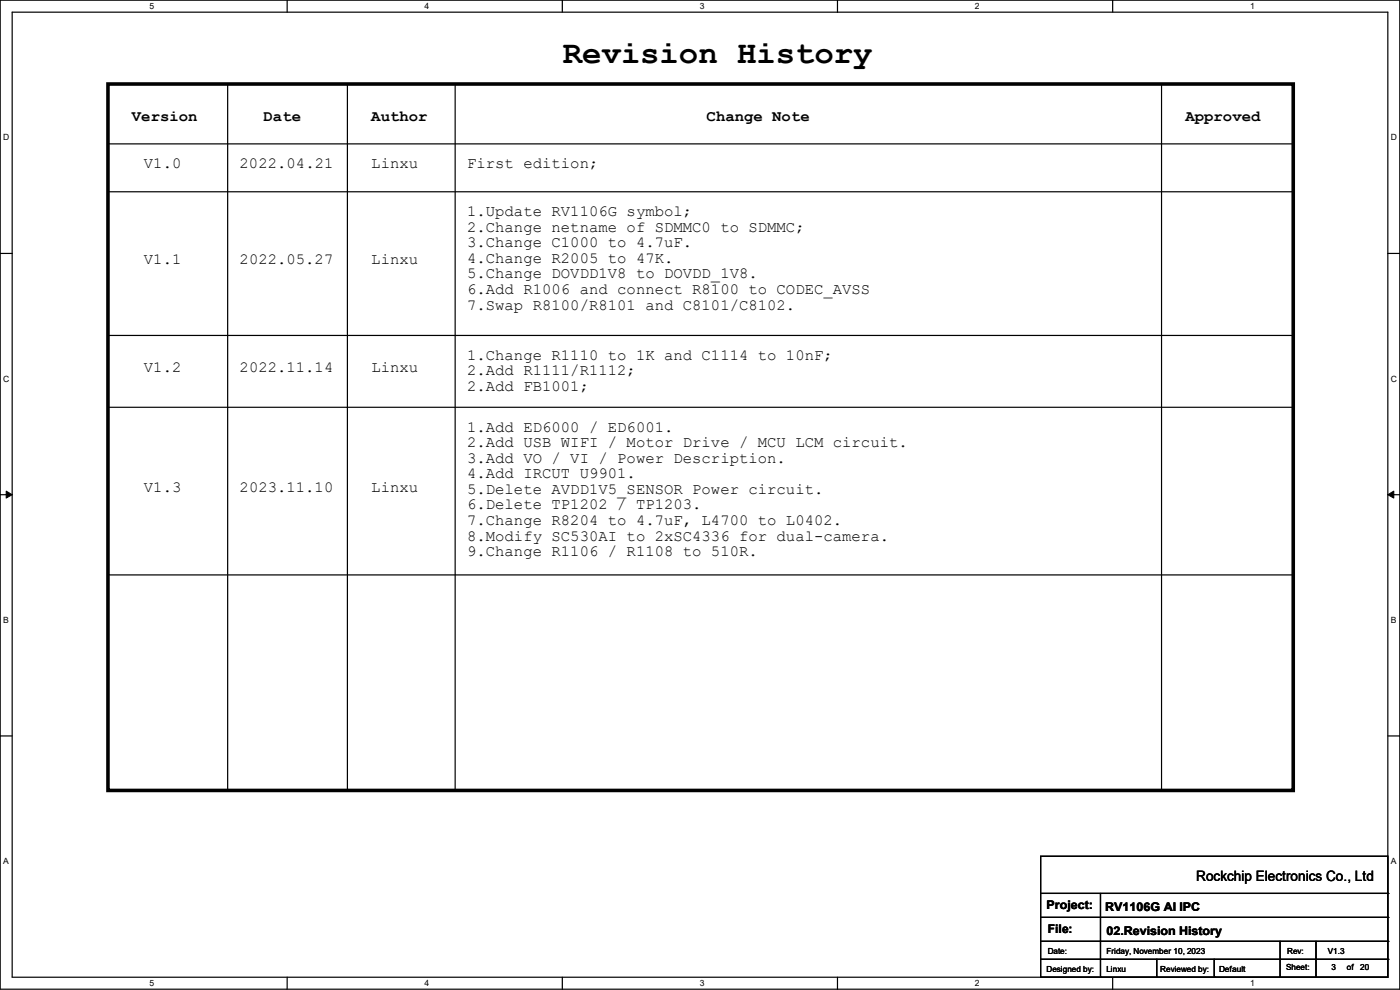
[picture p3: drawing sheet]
<svg xmlns="http://www.w3.org/2000/svg" width="297mm" height="210mm" viewBox="0 0 297 210" stroke-linecap="round" stroke-linejoin="round" font-family="sans-serif">
<defs><g id="words">
<text font-size="6.9" x="119.4" y="13.3">Revision History</text>
<g font-size="3.3">
<text x="28" y="25.6">Version</text>
<text x="55.9" y="25.6">Date</text>
<text x="78.8" y="25.6">Author</text>
<text x="149.9" y="25.6">Change Note</text>
<text x="251.5" y="25.6">Approved</text>
<text x="30.5" y="35.7">V1.0</text>
<text x="50.8" y="35.7">2022.04.21</text>
<text x="78.8" y="35.7">Linxu</text>
<text x="99.1" y="35.7">First edition;</text>
<text x="99.1" y="45.8">1.Update RV1106G symbol;</text>
<text x="99.1" y="49.1">2.Change netname of SDMMC0 to SDMMC;</text>
<text x="99.1" y="52.5">3.Change C1000 to 4.7uF.</text>
<text x="30.5" y="56">V1.1</text>
<text x="50.8" y="56">2022.05.27</text>
<text x="78.8" y="56">Linxu</text>
<text x="99.1" y="55.8">4.Change R2005 to 47K.</text>
<text x="99.1" y="59.1">5.Change DOVDD1V8 to DOVDD_1V8.</text>
<text x="99.1" y="62.4">6.Add R1006 and connect R8100 to CODEC_AVSS</text>
<text x="99.1" y="65.7">7.Swap R8100/R8101 and C8101/C8102.</text>
<text x="99.1" y="76.3">1.Change R1110 to 1K and C1114 to 10nF;</text>
<text x="30.5" y="78.9">V1.2</text>
<text x="50.8" y="78.9">2022.11.14</text>
<text x="78.8" y="78.9">Linxu</text>
<text x="99.1" y="79.6">2.Add R1111/R1112;</text>
<text x="99.1" y="82.9">2.Add FB1001;</text>
<text x="99.1" y="91.6">1.Add ED6000 / ED6001.</text>
<text x="99.1" y="94.9">2.Add USB WIFI / Motor Drive / MCU LCM circuit.</text>
<text x="99.1" y="98.2">3.Add VO / VI / Power Description.</text>
<text x="99.1" y="101.5">4.Add IRCUT U9901.</text>
<text x="30.5" y="104.3">V1.3</text>
<text x="50.8" y="104.3">2023.11.10</text>
<text x="78.8" y="104.3">Linxu</text>
<text x="99.1" y="104.8">5.Delete AVDD1V5_SENSOR Power circuit.</text>
<text x="99.1" y="108.1">6.Delete TP1202 / TP1203.</text>
<text x="99.1" y="111.4">7.Change R8204 to 4.7uF, L4700 to L0402.</text>
<text x="99.1" y="114.7">8.Modify SC530AI to 2xSC4336 for dual-camera.</text>
<text x="99.1" y="118">9.Change R1106 / R1108 to 510R.</text>
</g>
<text font-size="3" x="253.8" y="186.9">Rockchip Electronics Co., Ltd</text>
<g font-size="2.5">
<text x="222" y="192.9">Project:</text>
<text x="222.3" y="198">File:</text>
<text x="234.5" y="193.2">RV1106G AI IPC</text>
<text x="234.7" y="198.2">02.Revision History</text>
</g>
<g font-size="1.8">
<text x="31.7" y="1.9">5</text>
<text x="90.1" y="1.9">4</text>
<text x="148.5" y="1.9">3</text>
<text x="206.8" y="1.9">2</text>
<text x="265.2" y="1.9">1</text>
<text x=".7" y="29.8">D</text>
<text x="295.1" y="29.8">D</text>
<text x=".7" y="80.9">C</text>
<text x="295.1" y="80.9">C</text>
<text x=".7" y="132.1">B</text>
<text x="295.1" y="132.1">B</text>
<text x=".7" y="183.3">A</text>
<text x="295.1" y="183.3">A</text>
<text x="222.3" y="202.3">Date:</text>
<text x="234.7" y="202.3">Friday, November 10, 2023</text>
<text x="273.1" y="202.3">Rev:</text>
<text x="281.7" y="202.3">V1.3</text>
<text x="31.7" y="209.2">5</text>
<text x="90.1" y="209.2">4</text>
<text x="148.5" y="209.2">3</text>
<text x="206.8" y="209.2">2</text>
<text x="222" y="206.1">Designed by:</text>
<text x="234.7" y="206.1">Linxu</text>
<text x="246.2" y="206.1">Reviewed by:</text>
<text x="258.6" y="206.1">Default</text>
<text x="265.2" y="209.2">1</text>
<text x="272.8" y="205.9">Sheet:</text>
<text x="282.5" y="205.9">3</text>
<text x="285.7" y="205.9">of</text>
<text x="288.6" y="205.9">20</text>
</g>
</g></defs>
<path d="M0 0h297v209.8h-297zM2.6 2.6h291.8v204.7h-291.8z" fill="none" stroke="#000" stroke-width=".25"/>
<g fill="#fff">
<path d="M31.7 .3h1v2h-1z"/>
<path d="M31.7 207.6h1v1.9h-1z"/>
</g>
<path d="M60.9 0v2.6M60.9 207.3v2.5" fill="none" stroke="#000" stroke-width=".25"/>
<g fill="#fff">
<path d="M90.1 .3h1v2h-1z"/>
<path d="M90.1 207.6h1v1.9h-1z"/>
</g>
<path d="M119.3 0v2.6M119.3 207.3v2.5" fill="none" stroke="#000" stroke-width=".25"/>
<g fill="#fff">
<path d="M148.5 .3h.9v2h-.9z"/>
<path d="M148.5 207.6h.9v1.9h-.9z"/>
</g>
<path d="M177.7 0v2.6M177.7 207.3v2.5" fill="none" stroke="#000" stroke-width=".25"/>
<g fill="#fff">
<path d="M206.8 .3h1v2h-1z"/>
<path d="M206.8 207.6h1v1.9h-1z"/>
</g>
<path d="M236.1 0v2.6M236.1 207.3v2.5" fill="none" stroke="#000" stroke-width=".25"/>
<g fill="#fff">
<path d="M265.2 .3h1v2h-1z"/>
<path d="M265.2 207.6h1v1.9h-1z"/>
<path d="M.7 28.2h1.2v1.9h-1.2z"/>
<path d="M295.1 28.2h1.2v1.9h-1.2z"/>
<path d="M.7 79.3h1.2v2h-1.2z"/>
<path d="M295.1 79.3h1.2v2h-1.2z"/>
</g>
<path d="M0 53.8h2.6M294.4 53.8h2.6" fill="none" stroke="#000" stroke-width=".25"/>
<g fill="#fff">
<path d="M.7 130.5h1.2v2h-1.2z"/>
<path d="M295.1 130.5h1.1v2h-1.1z"/>
</g>
<path d="M0 104.9h2.6M294.4 104.9h2.6" fill="none" stroke="#000" stroke-width=".25"/>
<path d="M1.3 104.2l1.3 .7-1.3 .8zM294.4 104.9l1.3-.7v1.5z" fill="#000" stroke="#000" stroke-width=".21"/>
<g fill="#fff">
<path d="M.7 181.7h1.2v2h-1.2z"/>
<path d="M295.1 181.7h1.1v2h-1.1z"/>
</g>
<g fill="none" stroke="#000" stroke-width=".25">
<path d="M48.3 17.8v149.9M73.7 17.8v149.9M96.6 17.8v149.9M246.4 17.8v149.9M22.9 30.5h251.5M274.4 30.5h.1M22.9 40.7h251.5M274.4 40.7h.1M22.9 71.2h251.5M274.4 71.2h.1M22.9 86.4h251.5M274.4 86.4h.1"/>
<path d="M22.9 122h251.5M274.4 122h.1M0 156.1h2.6M294.4 156.1h2.6M48.3 167.7h.1M73.7 167.7h.1M96.6 167.7h.1M246.4 167.7h.1M220.8 181.7h73.6v25.6h-73.6zM220.8 189.5h73.6M220.8 194.6h73.6M220.8 199.7h73.6"/>
<path d="M233.5 189.5v17.8M271.6 199.7v7.6M279.2 199.7v7.6M294.4 189.5h.1M294.4 194.6h.1M294.4 199.7h.1M220.8 203.5h73.6M233.5 207.3h.1M245.4 207.3h.1M245.4 203.5v3.8M257.6 207.3h.1M257.6 203.5v3.8"/>
<path d="M271.6 207.3h.1M279.2 207.3h.1M294.4 203.5h.1"/>
</g>
<path d="M22.9 17.8h251.5v149.9h-251.5z" fill="none" stroke="#000" stroke-width=".76"/>
<use href="#words"/>
</svg>
